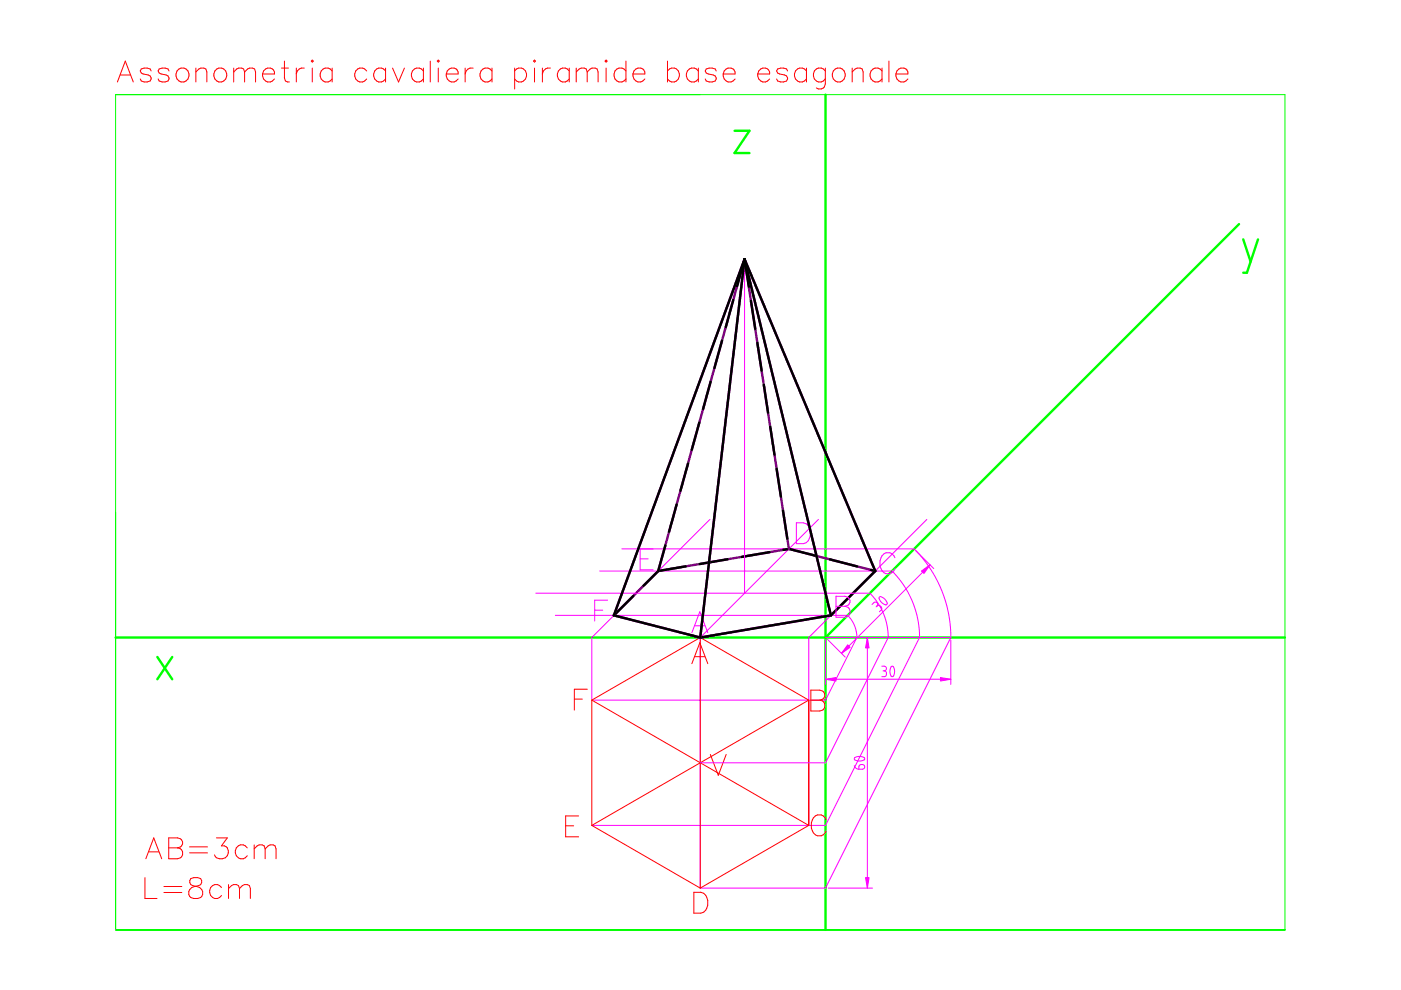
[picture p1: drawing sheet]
<svg xmlns="http://www.w3.org/2000/svg" width="297mm" height="210mm" viewBox="0 0 297 210" stroke-linecap="round" stroke-linejoin="round" font-family="sans-serif">
<path d="M24.5 20.1h247.9v177h-247.9z" fill="none" stroke="#0f0" stroke-width=".21"/>
<path d="M155.7 27.7h3.2l-3.2 4.7h3.2M175 20.1v177M262.7 47.5l-87.7 87.7M263.6 50.8l1.6 4.7M266.7 50.8l-2.3 7h-.8M24.5 135.2h247.9M33.4 139.3l3.1 4.7M36.5 139.3l-3.1 4.7" fill="none" stroke="#0f0" stroke-width=".51"/>
<g fill="none" stroke="#f0f" stroke-width=".21">
<path d="M157.9 54.9v70.9M131.8 116.4h62l1.8 1.9 1.4 1.8 1.3 2.2 1.2 2.5 .9 2.6 .7 2.5 .4 2.9 .1 2.4M135.7 116.4v4.4h2.8M135.7 118.5h1.7M150.5 110.1l-25 25.1v13.2h49.5l6.7-13.2-.1-1.3-.4-1.2-.6-1.2-.9-1h-61.9M168.8 110.8h1.5a2.42 2.42 0 0 1 1.1 3.8l-.5 .5-.6 .2h-1.5zM173.5 110.1l-25 25.1v53.1h26.5l26.6-53.1M189.7 118.3a1.53 1.53 0 0 0-1.4-1.2 1.53 1.53 0 0 0-1.5 1.2 2.51 2.51 0 0 0 1.1 3.3 1.57 1.57 0 0 0 1.8-1M194.2 116.8l3.8 3.7M196.5 110.1l-25 25.1v39.8M197.2 119.8l-18.8 18.7M113.6 125.8h70.8l.4 .4 1.5 1.9 1 1.9 .8 2.8 .2 2.4-13.3 26.5h-26.5"/>
<path d="M126.1 129.4h1.7M127.1 121.1h62l2.4 2.8 1.1 1.9 .9 1.8 1.1 3.6 .4 3.9-20 39.9h-49.5M128.8 127.3h-2.7v4.4M146.7 134.2l1.7-4.5 1.7 4.5M147.3 132.7h2.1M175 135.2h26.6M175 135.7v9.4M175.4 135.6l3.8 3.7M177.2 126.4h2l.6 .2a1.03 1.03 0 0 1 0 1.7l-.6 .2a1.17 1.17 0 0 1 1.1 1.2 1.17 1.17 0 0 1-1.1 1.2h-2zM177.2 128.5h2M183.9 135.2v53.1M184.9 128.2l.4-.5h.4l.4 .3-.2 .5"/>
<path d="M185.9 128.5l.6-.1 .4 .5-.1 .4-.3 .4M185.9 128.5l-.1 .2M186.4 126.6l.3-.1 .7 .4 .7 .9a.4 .4 0 0 1-.3 .5 .4 .4 0 0 1-.5-.2l-.6-.6-.3-.6zM201.6 135.7v9.4M175 144h26.6M187 141.2l.6 .1 .3 .2-.1 .6-.3 .1M187.2 142.2h.3M187.5 142.2l.4 .3v.6l-.3 .3-.6 .1M188.9 141.4a.58 .58 0 0 1 .6 .1 .58 .58 0 0 1 .2 .7l-.2 1a.39 .39 0 0 1-.5 .2 .39 .39 0 0 1-.2-.5l-.1-.9zM181.1 162.3l.3 .5 .7 .3M181.3 160.6l.7-.2 1.1 .2a.43 .43 0 0 1 .1 .5 .43 .43 0 0 1-.6 .2l-.6 .1-.6-.2a.32 .32 0 0 1-.3-.3 .32 .32 0 0 1 .2-.3zM182.2 162.3l.8-.2 .3 .2v.4l-.3 .3-.9 .1z"/>
<path d="M24.5 197.1h.1M175.6 188.3h9.4"/>
</g>
<g fill="none" stroke="#f00" stroke-width=".21">
<path d="M24.9 17.4l1.7-4.4 1.7 4.4M25.5 15.9h2.1M32 15l-.2-.4-.6-.2-1.2 .2-.3 .4 .3 .5 .4 .2 1.4 .4 .2 .4-.2 .7-1.2 .2-.6-.2-.3-.5M35.8 15l-.2-.4-.6-.2-1.3 .2-.2 .4 .2 .5 1.9 .6 .2 .6-.2 .5-.6 .2-1.3-.2-.2-.5M37.5 15a1.42 1.42 0 0 1 2.1-.2 1.42 1.42 0 0 1 0 2.1 1.42 1.42 0 0 1-2.1-.2l-.2-.6zM41.5 15.3l.7-.7 .4-.2h.6l.4 .2 .3 .7v2.1M41.5 14.4v3M45.6 15a1.46 1.46 0 0 1 2.5 .5 1.46 1.46 0 0 1-1.7 1.9 1.56 1.56 0 0 1-.8-2.4zM49.6 15.3l.6-.7 .4-.2h.6l.4 .2 .3 .7M49.6 14.4v3M51.9 15.3l.6-.7 .4-.2h.7l.4 .2 .2 .7v2.1M51.9 15.3v2.1"/>
<path d="M55.7 15.7a1.39 1.39 0 0 0 .8 1.6 1.39 1.39 0 0 0 1.7-.6M56.3 14.6a1.16 1.16 0 0 1 1.3-.1 1.16 1.16 0 0 1 .6 1.2h-2.5l.2-.7zM59.7 14.4h1.5M60.3 13v3.5l.2 .7 .9 .2M62.8 14.4v3M64.5 14.4a1.4 1.4 0 0 0-1.7 1.3M66.2 12.7l.2 .3-.2 .2-.2-.2zM66.2 14.4v3M70.4 15a1.42 1.42 0 0 0-2.1-.2 1.42 1.42 0 0 0 0 2.1 1.42 1.42 0 0 0 2.1-.2M70.4 14.4v3M77.7 15a1.42 1.42 0 0 0-2-.2 1.42 1.42 0 0 0 0 2.1 1.42 1.42 0 0 0 2-.2M81.7 15a1.46 1.46 0 0 0-2.5 .4 1.46 1.46 0 0 0 1.7 2l.8-.7"/>
<path d="M81.7 14.4v3M83.2 14.4l1.3 3 1.2-3M89.8 15a1.42 1.42 0 0 0-2.1-.2 1.42 1.42 0 0 0 0 2.1 1.42 1.42 0 0 0 2.1-.2M89.8 14.4v3M91.2 13v4.4M92.9 12.7l.2 .3-.2 .2-.2-.2zM92.9 14.4v3M94.6 15.7a1.39 1.39 0 0 0 .8 1.6 1.39 1.39 0 0 0 1.7-.6M94.8 15a1.22 1.22 0 0 1 1.4-.6 1.22 1.22 0 0 1 .9 1.3h-2.5zM98.6 14.4v3M100.3 14.4a1.4 1.4 0 0 0-1.7 1.3M104.3 15a1.42 1.42 0 0 0-2.1-.2 1.42 1.42 0 0 0 0 2.1 1.42 1.42 0 0 0 2.1-.2"/>
<path d="M104.3 14.4v3M109.1 15a1.46 1.46 0 0 1 2.5 .5 1.46 1.46 0 0 1-1.7 1.9l-.8-.7M109.1 14.4v4.5M113.3 12.7l.2 .3-.2 .2-.2-.2zM113.3 14.4v3M115 14.4v3M116.7 14.4a1.4 1.4 0 0 0-1.7 1.3M120.7 15a1.46 1.46 0 0 0-2.5 .5 1.46 1.46 0 0 0 1.7 1.9l.8-.7M120.7 14.4v3M122.2 15.3l.6-.7 .4-.2h.7l.4 .2 .2 .7M122.2 14.4v3M124.5 15.3l1-.9h.7l.4 .2 .2 .7v2.1"/>
<path d="M124.5 15.3v2.1M128.5 12.7l.2 .3-.2 .2-.2-.2zM128.5 14.4v3M132.7 15a1.47 1.47 0 0 0-2.5 .4 1.47 1.47 0 0 0 1.7 2l.8-.7M132.7 13v4.4M134.2 15.7a1.39 1.39 0 0 0 .8 1.6 1.39 1.39 0 0 0 1.7-.6M134.4 15a1.22 1.22 0 0 1 1.4-.6 1.22 1.22 0 0 1 .9 1.3h-2.5zM141.5 15a1.46 1.46 0 0 1 2.5 .4 1.46 1.46 0 0 1-1.6 2l-.9-.7M141.5 13v4.4M148.1 15a1.42 1.42 0 0 0-2.1-.2 1.42 1.42 0 0 0 0 2.1 1.42 1.42 0 0 0 2.1-.2M148.1 14.4v3M151.8 15l-.2-.4-.6-.2-1.3 .2-.2 .4 .2 .5 1.9 .6 .2 .6-.2 .5-.6 .2-1.3-.2-.2-.5"/>
<path d="M153.3 15.7a1.39 1.39 0 0 0 .9 1.6 1.39 1.39 0 0 0 1.7-.6M153.5 15a1.22 1.22 0 0 1 1.5-.6 1.22 1.22 0 0 1 .9 1.3h-2.6zM160.7 15.7a1.39 1.39 0 0 0 .8 1.6 1.39 1.39 0 0 0 1.7-.6M160.9 15a1.22 1.22 0 0 1 1.4-.6 1.22 1.22 0 0 1 .9 1.3h-2.5zM167 15l-.2-.4-.7-.2-1.2 .2-.2 .4 .2 .5 1.9 .6 .2 .6-.2 .5-.7 .2-1.2-.2-.2-.5M171 15a1.42 1.42 0 0 0-2.1-.2 1.42 1.42 0 0 0 0 2.1 1.42 1.42 0 0 0 2.1-.2M171 14.4v3M175 15a1.47 1.47 0 0 0-2.6 .4 1.47 1.47 0 0 0 1.7 2l.9-.7M175 14.4v3.4a1.17 1.17 0 0 1-.7 1 1.17 1.17 0 0 1-1.2-.2M177.1 14.6a1.44 1.44 0 0 1 2.1 1.3 1.44 1.44 0 0 1-2.1 1.3 1.57 1.57 0 0 1 0-2.6zM180.7 15.3l.6-.7 .4-.2h.7l.4 .2 .2 .7v2.1M180.7 14.4v3"/>
<path d="M187 15a1.42 1.42 0 0 0-2.1-.2 1.42 1.42 0 0 0 0 2.1 1.42 1.42 0 0 0 2.1-.2M187 14.4v3M188.5 13v4.4M189.9 15.7a1.4 1.4 0 0 0 .9 1.6 1.4 1.4 0 0 0 1.7-.6M190.6 14.6a1.17 1.17 0 0 1 1.3-.1 1.17 1.17 0 0 1 .6 1.2h-2.6l.3-.7zM147.3 139.2h2.1M148.5 135.2l23 13.2M148.5 135.2l-23 13.2M148.5 135.2v53.1M121.8 148.2h1.7M124.5 146.1h-2.7v4.5M125.5 148.4v26.6"/>
<path d="M125.5 148.4l46 26.6M146.7 140.7l1.7-4.4 1.7 4.4M150.6 160l1.7 4.4 1.7-4.4M171.5 148.4v26.6M171.5 148.4l-46 26.6M171.9 146.3h1.9l.7 .2a1.03 1.03 0 0 1 0 1.7l-.7 .2a1.15 1.15 0 0 1 1.1 1.2 1.15 1.15 0 0 1-1.1 1.1h-1.9zM171.9 148.4h1.9M35.8 177.7h1.9l.6 .2a1.03 1.03 0 0 1 0 1.7l-.6 .2a1.15 1.15 0 0 1 1.1 1.1 1.15 1.15 0 0 1-1.1 1.2h-1.9zM35.8 179.8h1.9M40.2 179.6h3.8M45.9 177.7h2.3l-1.3 1.6a1.37 1.37 0 0 1 1.5 1.3 1.37 1.37 0 0 1-1.2 1.5 1.31 1.31 0 0 1-1.7-.8M52.4 179.8a1.46 1.46 0 0 0-2.5 .3 1.46 1.46 0 0 0 1.7 2l.8-.7"/>
<path d="M53.9 180l1-.9h.7l.4 .2 .2 .7M53.9 179.1v3M56.2 180l1.1-.9h.6l.4 .2 .2 .7v2.1M56.2 180v2.1M119.9 175.1h1.7M122.7 173h-2.8v4.4h2.8M125.5 175l23 13.3M171.5 175l-23 13.3M175.2 173.8a1.53 1.53 0 0 0-1.5-1.1 1.53 1.53 0 0 0-1.5 1.1 2.49 2.49 0 0 0 1.1 3.4 1.57 1.57 0 0 0 1.9-1.1M30.7 186.1v4.4h2.6M30.9 182.1l1.7-4.4 1.7 4.4M31.6 180.6h2.1"/>
<path d="M34.8 188h3.7M34.8 189.2h3.7M40.2 180.8h3.8M40.4 186.3a.9 .9 0 0 0 .5 1.5l.8 .2a1.28 1.28 0 0 1 1.3 1.1 1.28 1.28 0 0 1-1.1 1.4h-.8a1.28 1.28 0 0 1-1.1-1.4 1.28 1.28 0 0 1 1.3-1.1l.8-.2a.9 .9 0 0 0 .4-1.5l-.6-.2h-.8zM47 188.2a1.46 1.46 0 0 0-2.6 .4 1.46 1.46 0 0 0 1.7 1.9l.9-.6M48.5 188.4l1-.8h.6l.5 .2 .2 .6M48.5 187.6v2.9M50.8 188.4l1-.8h.7l.4 .2 .2 .6v2.1M50.8 188.4v2.1M147.1 189.2h1.5a2.42 2.42 0 0 1 1 3.8l-.4 .4-.6 .2h-1.5z"/>
</g>
<g fill="#f0f" stroke="#f0f" stroke-width=".21">
<path d="M183.9 135.2l.4 2.2h-.8z"/>
<path d="M183.5 186.1h.8l-.4 2.2z"/>
<path d="M175 144l2.2-.3v.7z"/>
<path d="M199.4 143.7l2.2 .3-2.2 .4z"/>
<path d="M179.7 136.7l.5 .5-1.8 1.3z"/>
<path d="M195.4 121.1l1.8-1.3-1.3 1.8z"/>
</g>
<path d="M157.9 54.9l-18.3 66.2M157.9 54.9l-27.7 75.6M157.9 54.9l-9.4 80.3M157.9 54.9l18.3 75.6M157.9 54.9l27.7 66.2M157.9 54.9l9.4 61.5M167.3 116.4l18.3 4.7M167.3 116.4l-27.7 4.7M130.2 130.5l18.3 4.7M139.6 121.1l-9.4 9.4M176.2 130.5l-27.7 4.7M185.6 121.1l-9.4 9.4" fill="none" stroke="#800080" stroke-width=".51"/>
<g fill="none" stroke="#000" stroke-width=".51">
<path d="M157.9 54.9l-27.7 75.6M157.9 54.9l-9.4 80.3M157.9 54.9l18.3 75.6M157.9 54.9l27.7 66.2M157.9 54.9l-1.6 5.8M157.9 54.9l.9 5.9M153.1 72.2l-1.6 5.8M155.5 63.6l-1.6 5.8M159.2 63.8l.9 5.9M160.6 72.7l.9 5.9M145.9 98.3l-1.6 5.8M148.3 89.6l-1.6 5.8"/>
<path d="M150.7 80.9l-1.6 5.8M161.9 81.6l.9 5.9M163.3 90.5l.9 5.9M164.7 99.4l.9 5.9M141.1 115.6l-1.5 5.5M143.5 107l-1.6 5.7M154.3 118.6l-5.9 1M163.2 117.1l-6 1M166 108.3l.9 5.9M166.1 116.6l1.2-.2 5.7 1.5M175.9 118.6l5.8 1.5M130.2 130.5l18.3 4.7"/>
<path d="M134.3 126.3l-4.1 4.2M139.6 121.1l-3.2 3.1M145.4 120.1l-5.8 1M176.2 130.5l-27.7 4.7M184.7 120.8l.9 .3M185.6 121.1l-9.4 9.4"/>
</g>
</svg>
